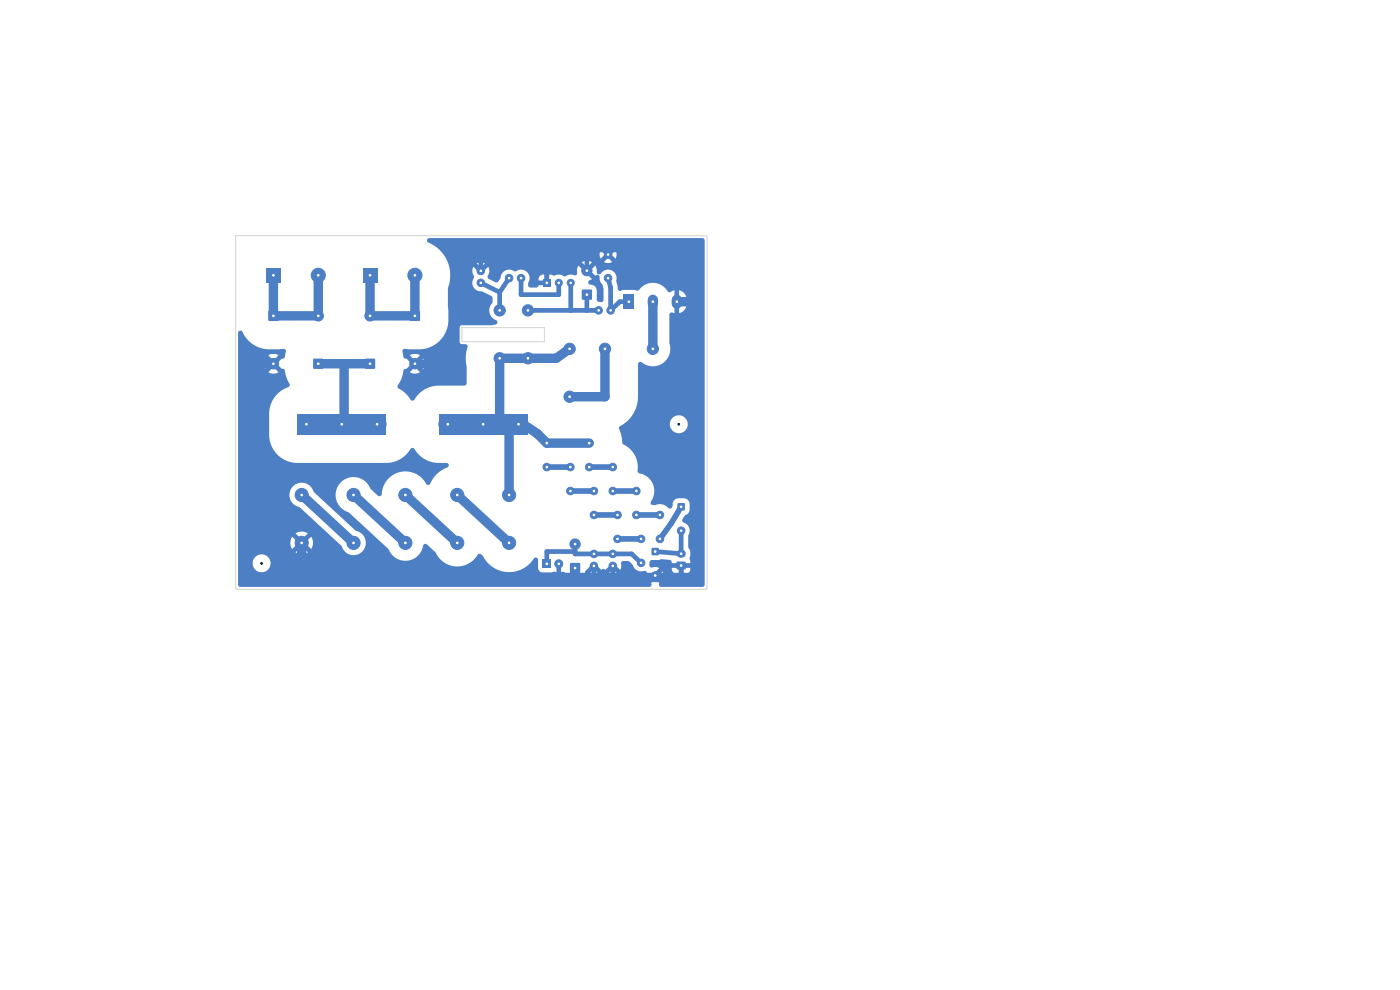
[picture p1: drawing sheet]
<svg xmlns="http://www.w3.org/2000/svg" width="297mm" height="210mm" viewBox="0 0 297 210" stroke-linecap="round" stroke-linejoin="round" font-family="sans-serif">
<g fill="#4d7fc4" stroke="#4d7fc4" stroke-width=".21">
<circle cx="127" cy="65.8" r=".8"/>
<circle cx="129.5" cy="65.8" r=".8"/>
<circle cx="108" cy="59" r=".8"/>
<circle cx="110.5" cy="59" r=".8"/>
<circle cx="128.3" cy="74" r="1.2"/>
<circle cx="138.5" cy="74" r="1.2"/>
<circle cx="102" cy="60" r=".8"/>
<circle cx="102" cy="57.5" r=".8"/>
</g>
<path d="M115.2 59.3h1.5v1.5h-1.5z" fill="#4d7fc4"/>
<g fill="#4d7fc4" stroke="#4d7fc4" stroke-width=".21">
<circle cx="118.5" cy="60" r=".75"/>
<circle cx="121.1" cy="60" r=".75"/>
<circle cx="121" cy="99.1" r=".8"/>
<circle cx="121" cy="104.2" r=".8"/>
<circle cx="135" cy="104.2" r=".8"/>
<circle cx="135" cy="109.2" r=".8"/>
</g>
<path d="M66.5 76.1h2v2.1h-2z" fill="#4d7fc4"/>
<circle cx="67.5" cy="67" r="1.1" fill="#4d7fc4" stroke="#4d7fc4" stroke-width=".21"/>
<path d="M123.5 61.5h2v2h-2z" fill="#4d7fc4"/>
<circle cx="124.5" cy="57.4" r="1.1" fill="#4d7fc4" stroke="#4d7fc4" stroke-width=".21"/>
<path d="M77.5 76.1h2v2.1h-2z" fill="#4d7fc4"/>
<g fill="#4d7fc4" stroke="#4d7fc4" stroke-width=".21">
<circle cx="78.5" cy="67" r="1.1"/>
<circle cx="126" cy="104.2" r=".8"/>
<circle cx="126" cy="109.2" r=".8"/>
<circle cx="75" cy="105" r="1.4"/>
<circle cx="75" cy="115.2" r="1.4"/>
</g>
<path d="M57 66h2v2h-2z" fill="#4d7fc4"/>
<circle cx="58" cy="77.2" r="1.1" fill="#4d7fc4" stroke="#4d7fc4" stroke-width=".21"/>
<path d="M115.1 118.8h1.7v1.7h-1.7z" fill="#4d7fc4"/>
<g fill="#4d7fc4" stroke="#4d7fc4" stroke-width=".21">
<circle cx="118.5" cy="119.6" r=".85"/>
<circle cx="129" cy="59" r=".8"/>
<circle cx="129" cy="54" r=".8"/>
</g>
<path d="M143.6 119.2h1.8v1.5h-1.8z" fill="#4d7fc4"/>
<path d="M144.3 117.5h.4" fill="none" stroke="#4d7fc4" stroke-width="1.7"/>
<g fill="#4d7fc4" stroke="#4d7fc4" stroke-width=".21">
<circle cx="125" cy="94" r=".8"/>
<circle cx="125" cy="99.1" r=".8"/>
<circle cx="65" cy="90" r="1.9"/>
</g>
<path d="M63.1 87.8h18.8v4.4h-18.8z" fill="#4d7fc4"/>
<g fill="#4d7fc4" stroke="#4d7fc4" stroke-width=".21">
<circle cx="80" cy="90" r="1.9"/>
<circle cx="95" cy="90" r="1.9"/>
</g>
<path d="M93.1 87.8h18.8v4.4h-18.8z" fill="#4d7fc4"/>
<circle cx="110" cy="90" r="1.9" fill="#4d7fc4" stroke="#4d7fc4" stroke-width=".21"/>
<path d="M138.3 116.3h1.4v1.4h-1.4z" fill="#4d7fc4"/>
<g fill="#4d7fc4" stroke="#4d7fc4" stroke-width=".21">
<circle cx="139" cy="122.1" r=".8"/>
<circle cx="112" cy="76" r="1.2"/>
<circle cx="112" cy="65.8" r="1.2"/>
<circle cx="130" cy="117.5" r=".8"/>
<circle cx="130" cy="120" r=".8"/>
<circle cx="108" cy="105" r="1.4"/>
<circle cx="108" cy="115.2" r="1.4"/>
</g>
<path d="M56.5 56.9h3v3h-3z" fill="#4d7fc4"/>
<g fill="#4d7fc4" stroke="#4d7fc4" stroke-width=".21">
<circle cx="67.5" cy="58.4" r="1.5"/>
<circle cx="86" cy="105" r="1.4"/>
<circle cx="86" cy="115.2" r="1.4"/>
</g>
<path d="M121 119.5h2v2h-2z" fill="#4d7fc4"/>
<circle cx="122" cy="115.4" r="1.1" fill="#4d7fc4" stroke="#4d7fc4" stroke-width=".21"/>
<path d="M143.8 106.8h1.4v1.4h-1.4z" fill="#4d7fc4"/>
<g fill="#4d7fc4" stroke="#4d7fc4" stroke-width=".21">
<circle cx="144.5" cy="112.6" r=".8"/>
<circle cx="131" cy="109.2" r=".8"/>
<circle cx="131" cy="114.3" r=".8"/>
</g>
<path d="M87 66h2v2h-2z" fill="#4d7fc4"/>
<g fill="#4d7fc4" stroke="#4d7fc4" stroke-width=".21">
<circle cx="88" cy="77.2" r="1.1"/>
<circle cx="64" cy="105" r="1.4"/>
<circle cx="64" cy="115.2" r="1.4"/>
<circle cx="140" cy="109.2" r=".8"/>
<circle cx="140" cy="114.3" r=".8"/>
<circle cx="130" cy="99.1" r=".8"/>
<circle cx="130" cy="104.2" r=".8"/>
<circle cx="136" cy="114.3" r=".8"/>
<circle cx="136" cy="119.4" r=".8"/>
<circle cx="97" cy="105" r="1.4"/>
<circle cx="97" cy="115.2" r="1.4"/>
<circle cx="116" cy="94" r=".8"/>
<circle cx="116" cy="99.1" r=".8"/>
</g>
<path d="M132.3 62.5h2.2v3h-2.2z" fill="#4d7fc4"/>
<path d="M138.5 63.6v.8M143.6 63.6v.8" fill="none" stroke="#4d7fc4" stroke-width="2.2"/>
<g fill="#4d7fc4" stroke="#4d7fc4" stroke-width=".21">
<circle cx="126" cy="117.5" r=".8"/>
<circle cx="126" cy="120" r=".8"/>
<circle cx="106" cy="76" r="1.2"/>
<circle cx="106" cy="65.8" r="1.2"/>
<circle cx="120.8" cy="74" r="1.2"/>
<circle cx="120.8" cy="84.2" r="1.2"/>
</g>
<path d="M77 56.9h3v3h-3z" fill="#4d7fc4"/>
<circle cx="88" cy="58.4" r="1.5" fill="#4d7fc4" stroke="#4d7fc4" stroke-width=".21"/>
<g fill="none" stroke="#4d7fc4" stroke-width="1">
<path d="M102 52.5v5M108 59l-2 3M110.5 59v3.5h8v-2.5M116 52.5v7.5M124.5 52.5v4.9M129 59l.5 2v4.8l2-1.8h1.9M129 52.5v1.4M102 60l4 2M106 62v3.8M112 65.8h15M121.1 60v5.8M124.5 62.5v3.3"/>
<path d="M118.5 119.6v2.9M122 117h-6v2.6M122 115.4v2.1h12l2 1.9M144.5 112.6v4.9l-5.5-.5M144.5 120v2.5M122 120.5v2M126 120v2.5M130 120v2.5M139 122.1v.4"/>
</g>
<g fill="none" stroke="#4d7fc4" stroke-width="2">
<path d="M58 58.4v8.6h9.5v-8.6M78.5 58.4v8.6h9.5v-8.6M96.5 52.5h51v70h-95v-45.3h5.5M67.5 77.2h11M73 77.2v12.8M120.8 74l-2.8 2h-12v14M128.3 74v10.2h-7.5M138.5 64v10M143.6 64h3.9M108 90v15M111 90l3 2 2 2h9M64 115.2v7.3"/>
<path d="M64 105l11 10.2M75 105l11 10.2M86 105l11 10.2M97 105l11 10.2"/>
</g>
<path d="M96.5 52.5v24.7h-8.5" fill="none" stroke="#4d7fc4" stroke-width="1.8"/>
<path d="M116 99.1h5M125 99.1h5M121 104.2h5M126 109.2h5M130 104.2h5M131 114.3h5M135 109.2h5M144.5 107.5l-2.1 3.5-2.4 3.3" fill="none" stroke="#4d7fc4" stroke-width="1.2"/>
<path d="M50.7 70.3a.56 .56 0 0 1 .9 .4 6.2 6.2 0 0 0 5.4 3.4l2.9-.1a.58 .58 0 0 1 .7 .2 .58 .58 0 0 1 0 .7l-.3 1-.5 .2-1.1 1.1 1.1 1 .5 .2 .2 .3a6.5 6.5 0 0 0 1 2.8 .59 .59 0 0 1-.6 .7 6 6 0 0 0-3.8 5.4v4.9a6 6 0 0 0 5.8 5.7h19.3a6.3 6.3 0 0 0 5.1-3.1h.5a6.2 6.2 0 0 0 5.1 3.1h2a.5 .5 0 0 1 .3 .5 .5 .5 0 0 1-.3 .5 6.7 6.7 0 0 0-3.8 3.6 .61 .61 0 0 1-.9-.5 5.1 5.1 0 0 0-5.6-2.1 5.1 5.1 0 0 0-3.7 4.8l-.2 .2h-.4l-1.7-1.5a3.8 3.8 0 0 0-6.4-1.3 3.8 3.8 0 0 0 1.8 6.3l8.4 7.7a3.9 3.9 0 0 0 4.1 2.5 3.9 3.9 0 0 0 3.4-3.4l.4-.1 .2 .1 2 1.8a5.1 5.1 0 0 0 4.4 2.9 5.1 5.1 0 0 0 4.6-2.7h.3a2.97 2.97 0 0 1 1.3 1.5 6.3 6.3 0 0 0 10.3-.7 .5 .5 0 0 1 .7 .5l.1 1.9a.98 .98 0 0 0 .9 .8l1.9-.1a1.36 1.36 0 0 1 1.4 .1l.5-.1a.7 .7 0 0 1 .8-.1 .7 .7 0 0 1 .4 .7l.6 .5 .8 .1v-1.8a.55 .55 0 0 0 1 0v1.8h.4a1.24 1.24 0 0 0 1.2-1l1.1 .1a1.79 1.79 0 0 0 1.7-.1l2.3 .1a1.79 1.79 0 0 0 1.7-.1l-.8-.7h-.2l-.8 .7h-2.2l-.8-.7h-.2l-.8 .7h-1l.1-.5 1.1-1.1h.3a.4 .4 0 0 0 .4 .4 .4 .4 0 0 0 .4-.5l1.2 1a.5 .5 0 0 1 .8 0l1.2-1a.4 .4 0 0 0 .4 .5 .4 .4 0 0 0 .4-.5l1.2 1 .2-1a.6 .6 0 0 1 .4-.9h1.1l.8 .7a2.09 2.09 0 0 0 2.8 1.4 .79 .79 0 0 1 .3 1.1l.2 .7 .9-.9h.3a.4 .4 0 0 0 .4 .5 .4 .4 0 0 0 .4-.4h.3l.9 .8a1.78 1.78 0 0 0 0-1.7l-.9 .9h-.3a.4 .4 0 0 0-.4-.4 .4 .4 0 0 0-.4 .3h-.3l1.4-1.4h2.8v.2a1.25 1.25 0 0 0 1.2 1h1.6a1.25 1.25 0 0 0 1.2-1.3h-1.5v1.3h-1.3h.3v-1.3h-1.5v.1h-2.8l.2-.1-.3-.1-.7-.1a.66 .66 0 0 1-.7 .1 .66 .66 0 0 1-.4-.6 .69 .69 0 0 1 .6-1h1.3l.7-.2 1.6 .2 .4 .2 .1 .5h1.9h-.1a.5 .5 0 0 0-.2 .8 .5 .5 0 0 0 .8-.1 .5 .5 0 0 0-.3-.7h1.9v-.3a1.5 1.5 0 0 1 0-1.6l-.1-.7-.4-.8v-2.4a1.91 1.91 0 0 0-.9-2.8l-.3-.3-.1-.3 .8-1.1a1.25 1.25 0 0 0 .8-1.1v-1.3a1.25 1.25 0 0 0-1.2-1.1h-1.3a1.58 1.58 0 0 0-1.2 1.8 .59 .59 0 0 1-.5 .4 .59 .59 0 0 1-.6-.4 2.44 2.44 0 0 0-2.5-.4h-.6a.57 .57 0 0 1-.4-.4 .57 .57 0 0 1 .3-.6 3.9 3.9 0 0 0-2.9-5.8l-.1-.3a5.6 5.6 0 0 0-3.2-5.9l-.3-1.8-.5-1.6 .2-.3 .9-.5h9.7v.2a1.9 1.9 0 0 0 2.9 1.5 1.9 1.9 0 0 0 0-3.2 1.9 1.9 0 0 0-2.9 1.5h-9.7l.3-.3a7 7 0 0 0 2.6-5.2l.1-7.3a.53 .53 0 0 1 .4-.3 .53 .53 0 0 1 .5 .2 3.7 3.7 0 0 0 4.4 0 3.7 3.7 0 0 0 1.3-4.3v-6.1a.65 .65 0 0 1 1.1-.2 2.09 2.09 0 0 0 1.6-.3 2.09 2.09 0 0 0 1-1.6h-1.6v1.9h-1v-2.1a.6 .6 0 0 0 .9 .1 .6 .6 0 0 0-.1-.9h1.8a2.09 2.09 0 0 0-1.6-1.9v1.9l-.6-.1-.4 .3v-2.1l-.5 .1a.7 .7 0 0 1-.7 .3 .7 .7 0 0 1-.5-.5 3.7 3.7 0 0 0-6 .1l-3.1-.1a.81 .81 0 0 1-1.2-.1l-.4-1.8a1.81 1.81 0 0 0-.9-2.2 1.81 1.81 0 0 0-2.3 .6l-.1 .1a.59 .59 0 0 1-.7-.1 .59 .59 0 0 1-.1-.7l-.3-1-1.1 1.1 1.1 1.1a.55 .55 0 0 1 .7-.1 .55 .55 0 0 1 .2 .7l.8 2v2.6a.79 .79 0 0 1-.8 .4 .79 .79 0 0 1-.6-.7v-1.8a1.45 1.45 0 0 0-1.6-1.3 .66 .66 0 0 1-.1-.7 .66 .66 0 0 1 .7-.4l-1.3-1.3 .1 .1a.55 .55 0 0 0 .7-.6 .55 .55 0 0 0-.7-.5 .55 .55 0 0 0-.4 .7l-1.3-1.3-.3 1.3a.61 .61 0 0 1-.2 .7 .61 .61 0 0 1-.8 0h-.7l-1 .3a1.94 1.94 0 0 0-2-.2l-1.2-.1v1.2l-.2 .3a.4 .4 0 0 0-.6-.1 .4 .4 0 0 0 .1 .7l-1.6 .1-.1 .4-.3 .1h-1.4a.79 .79 0 0 1-.3-1.1l.2-.7h1.9v.3h1.1l.2-.2v-1a1.04 1.04 0 0 0-1.3 .9l-1.9-.1a1.81 1.81 0 0 0-.9-1.7 1.81 1.81 0 0 0-1.9 .1h-.5a1.81 1.81 0 0 0-2.8 1.4l-.6 .9-.4 .1-1.6-.8-.1-.5a1.86 1.86 0 0 0 .1-2l-.9 .9a.66 .66 0 0 1-.9 .7 .61 .61 0 0 1-.6-.8l.4 .1a.4 .4 0 0 0 .6 .3 .4 .4 0 0 0 0-.7 .4 .4 0 0 0-.6 .3h-.4l-.8-.8a2.13 2.13 0 0 0 .2 2.2 1.94 1.94 0 0 0-.2 2.1 1.94 1.94 0 0 0 2 1l1.9 1 .2 .2v.9a2.89 2.89 0 0 0-.5 2.7 3.1 3.1 0 0 0 1.4 1.4 .5 .5 0 0 1-.3 .8l-.8 .1-6.6 .1-.2 .3v3.3l.4 .3 1.1 .1 .2 .2v.4a7.3 7.3 0 0 0-.2 4v3.6l-.2 .4-.3 .1h-5.6a6.2 6.2 0 0 0-5.2 3.1h-.5l-1.1-1.3-1.3-1a.57 .57 0 0 1-.4-.9l.7-1.3 .4-1.4h1.6a2.09 2.09 0 0 0 2 0l-1.1-1.1-1.1 1.1-1.4-.1a.56 .56 0 0 1 .7-.7l1-1.1h.3v.1a.55 .55 0 0 0 .6 .5 .55 .55 0 0 0 .5-.5l1.2 1a2.08 2.08 0 0 0 0-2.1l-1.2 1.1a.55 .55 0 0 0-.5-.6 .55 .55 0 0 0-.6 .5h-.3l-1-1a.59 .59 0 0 1-.7-.7h1.4l1.1 1.1 1.1-1.1-.1-.1a2.09 2.09 0 0 0-2.1 .1h-1.4l-.1-.5a.6 .6 0 0 1 .1-.8 .6 .6 0 0 1 .7-.1l3.1 .1a6.2 6.2 0 0 0 5.8-6.1l-.1-6.8 .1-.4a7.5 7.5 0 0 0 0-4.9h6l.9 .9 .8-1a1.79 1.79 0 0 0-1.7 .1h-6l-.1-.3h28.4l1.1 1.1 1-1.1h2.7a1.79 1.79 0 0 0 1.7 0l-.9-.9-.9 .9-2.7-.1a2.09 2.09 0 0 0-2 .1h-28.4l-1-1.7h33.2l.2 1 .8-1h.4a.4 .4 0 0 0 .4 .5 .4 .4 0 0 0 .4-.4h.3l.9 .9a1.78 1.78 0 0 0 0-1.8l-.9 .9h-.3a.4 .4 0 0 0-.4-.4 .4 .4 0 0 0-.4 .3h-.4l-.8-.8-.2 .8h-33.2l-1.4-1.5h35.5l.9 .9 .8-.9a1.79 1.79 0 0 0-1.7 0h-35.5l-1.7-.9a.5 .5 0 0 1-.3-.6 .5 .5 0 0 1 .5-.4h57.9l.4 .2 .1 .3v73l-.2 .4-.3 .1h-8.9a.54 .54 0 0 1-.2-.8l-.9-.9-.9 .9a.53 .53 0 0 1-.4 .8l-87-.1-.2-.4v-4.6h3.1v.2a1.9 1.9 0 0 0 2.9 1.5 1.9 1.9 0 0 0 0-3.2 1.9 1.9 0 0 0-2.9 1.5h-3.1v-2.2l12.3 .1a2.39 2.39 0 0 0 2.5-.1l-1.3-1.3-1.3 1.3h-12.2v-2.2h11.1l.1 .8 .3 .7 1.2-1.4 .1 .1a.71 .71 0 0 0 .7 .7 .71 .71 0 0 0 .7-.7l1.3 1.3 .4-.9a2.38 2.38 0 0 0-.4-1.7l-1.3 1.3a.74 .74 0 0 0-.7-.7 .74 .74 0 0 0-.8 .6l-1.2-1.2-.4 1.1h-11.1v-1.9h12.2l1.3 1.4 1.3-1.4a2.38 2.38 0 0 0-2.6 0h-12.2v-8.2h10.9v.2a2.81 2.81 0 0 0 2.2 2.6l8.8 8a2.66 2.66 0 0 0 4.5 1.3 2.66 2.66 0 0 0-1.5-4.5l-8.9-8.2a2.61 2.61 0 0 0-2.8-1.9 2.61 2.61 0 0 0-2.3 2.5h-10.9v-25.9h6.6a2.09 2.09 0 0 0 2 0l-1.1-1.1-1.1 1.1h-6.4v-2h5.4l.3 1.2 1-1.1h.2v.1a.55 .55 0 0 0 .9 .4 .55 .55 0 0 0 0-.9 .55 .55 0 0 0-.9 .4h-.2l-1-1-.3 .9h-5.4v-1.6h6.4l1.1 1.1 1.1-1.1-.2-.1a2.09 2.09 0 0 0-2 .1h-6.4v-4.8z" fill="#4d7fc4"/>
<path d="M50 50h100v75h-100zM98 69.5h17.5v3h-17.5z" fill="none" stroke="#d0d2cd" stroke-width=".21"/>
<g fill="#fff" stroke="#fff" stroke-width=".21">
<circle cx="127" cy="65.8" r=".17"/>
<circle cx="129.5" cy="65.8" r=".17"/>
<circle cx="108" cy="59" r=".18"/>
<circle cx="110.5" cy="59" r=".18"/>
<circle cx="128.3" cy="74" r=".17"/>
<circle cx="138.5" cy="74" r=".17"/>
<circle cx="102" cy="60" r=".18"/>
<circle cx="102" cy="57.5" r=".18"/>
<circle cx="116" cy="60" r=".18"/>
<circle cx="118.5" cy="60" r=".18"/>
<circle cx="121.1" cy="60" r=".18"/>
<circle cx="121" cy="99.1" r=".17"/>
<circle cx="121" cy="104.2" r=".17"/>
<circle cx="135" cy="104.2" r=".17"/>
<circle cx="135" cy="109.2" r=".17"/>
<circle cx="67.5" cy="77.2" r=".17"/>
<circle cx="67.5" cy="67" r=".17"/>
<circle cx="124.5" cy="62.5" r=".17"/>
<circle cx="124.5" cy="57.4" r=".17"/>
<circle cx="78.5" cy="77.2" r=".17"/>
<circle cx="78.5" cy="67" r=".17"/>
<circle cx="126" cy="104.2" r=".17"/>
<circle cx="126" cy="109.2" r=".17"/>
<circle cx="75" cy="105" r=".17"/>
<circle cx="75" cy="115.2" r=".17"/>
<circle cx="58" cy="67" r=".18"/>
<circle cx="58" cy="77.2" r=".18"/>
<circle cx="116" cy="119.6" r=".17"/>
<circle cx="118.5" cy="119.6" r=".17"/>
<circle cx="129" cy="59" r=".18"/>
<circle cx="129" cy="54" r=".18"/>
<circle cx="144.5" cy="120" r=".18"/>
<circle cx="144.5" cy="117.5" r=".17"/>
<circle cx="125" cy="94" r=".17"/>
<circle cx="125" cy="99.1" r=".17"/>
<circle cx="65" cy="90" r=".17"/>
<circle cx="72.5" cy="90" r=".17"/>
<circle cx="80" cy="90" r=".17"/>
<circle cx="95" cy="90" r=".17"/>
<circle cx="102.5" cy="90" r=".17"/>
<circle cx="110" cy="90" r=".17"/>
<circle cx="139" cy="117" r=".17"/>
<circle cx="139" cy="122.1" r=".17"/>
<circle cx="112" cy="76" r=".17"/>
<circle cx="112" cy="65.8" r=".17"/>
<circle cx="130" cy="117.5" r=".18"/>
<circle cx="130" cy="120" r=".18"/>
<circle cx="108" cy="105" r=".17"/>
<circle cx="108" cy="115.2" r=".17"/>
<circle cx="58" cy="58.4" r=".18"/>
<circle cx="67.5" cy="58.4" r=".17"/>
<circle cx="86" cy="105" r=".17"/>
<circle cx="86" cy="115.2" r=".17"/>
<circle cx="122" cy="120.5" r=".18"/>
<circle cx="122" cy="115.4" r=".18"/>
<circle cx="144.5" cy="107.5" r=".18"/>
<circle cx="144.5" cy="112.6" r=".18"/>
<circle cx="131" cy="109.2" r=".17"/>
<circle cx="131" cy="114.3" r=".17"/>
<circle cx="88" cy="67" r=".18"/>
<circle cx="88" cy="77.2" r=".18"/>
<circle cx="64" cy="105" r=".17"/>
<circle cx="64" cy="115.2" r=".17"/>
<circle cx="140" cy="109.2" r=".17"/>
<circle cx="140" cy="114.3" r=".17"/>
<circle cx="130" cy="99.1" r=".17"/>
<circle cx="130" cy="104.2" r=".17"/>
<circle cx="136" cy="114.3" r=".17"/>
<circle cx="136" cy="119.4" r=".17"/>
<circle cx="97" cy="105" r=".17"/>
<circle cx="97" cy="115.2" r=".17"/>
<circle cx="116" cy="94" r=".17"/>
<circle cx="116" cy="99.1" r=".17"/>
<circle cx="133.4" cy="64" r=".17"/>
<circle cx="138.5" cy="64" r=".17"/>
<circle cx="143.6" cy="64" r=".17"/>
<circle cx="126" cy="117.5" r=".18"/>
<circle cx="126" cy="120" r=".18"/>
<circle cx="106" cy="76" r=".17"/>
<circle cx="106" cy="65.8" r=".17"/>
<circle cx="120.8" cy="74" r=".17"/>
<circle cx="120.8" cy="84.2" r=".17"/>
<circle cx="78.5" cy="58.4" r=".17"/>
<circle cx="88" cy="58.4" r=".18"/>
</g>
<g fill="#000" stroke="#000" stroke-width=".21">
<circle cx="144" cy="90" r=".17"/>
<circle cx="55.5" cy="119.5" r=".18"/>
</g>
</svg>
